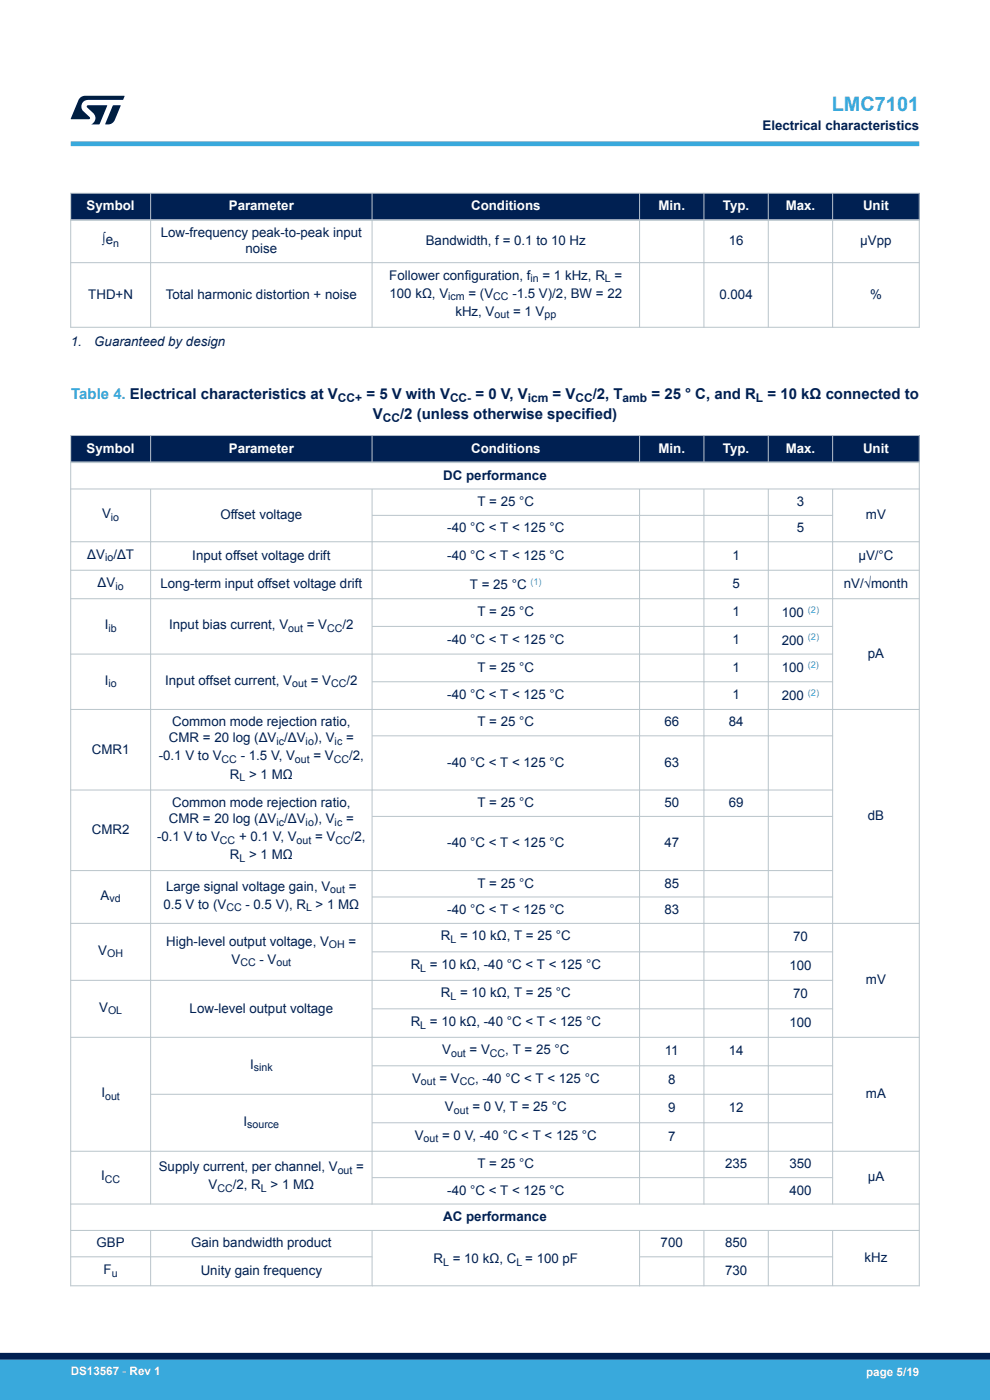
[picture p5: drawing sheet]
<svg xmlns="http://www.w3.org/2000/svg" width="210mm" height="297mm" viewBox="0 0 210 297" stroke-linecap="round" stroke-linejoin="round" font-family="sans-serif">
<defs><g id="words">
<text font-size="4.2" fill="#39a9dc" x="176.4" y="23.5">LMC7101</text>
<text font-size="3.2" fill="#39a9dc" x="15.1" y="84.7">Table 4. Electrical characteristics at V</text>
<g font-size="3.2" fill="#002052">
<text x="77.7" y="84.7">= 5 V with V</text>
<text x="79.1" y="89">V</text>
<text x="84.9" y="89">/2 (unless otherwise specified)</text>
<text x="100.9" y="84.7">= 0 V, V</text>
<text x="117.2" y="84.7">= V</text>
<text x="125.7" y="84.7">/2, T</text>
<text x="138.2" y="84.7">= 25 ° C, and R</text>
<text x="162.8" y="84.7">= 10 kΩ connected to</text>
</g>
<g font-size="2.8" fill="#002052">
<text x="161.7" y="27.5">Electrical characteristics</text>
<text x="21.7" y="51.8">∫e</text>
<text x="34.1" y="50.4">Low-frequency peak-to-peak input</text>
<text x="52.1" y="53.7">noise</text>
<text x="90.3" y="52">Bandwidth, f = 0.1 to 10 Hz</text>
<text x="154.6" y="52">16</text>
<text x="182.5" y="52">µVpp</text>
<text x="82.6" y="59.3">Follower configuration, f</text>
<text x="115.1" y="59.3">= 1 kHz, R</text>
<text x="130.4" y="59.3">=</text>
<text x="18.7" y="63.4">THD+N</text>
<text x="35.2" y="63.4">Total harmonic distortion + noise</text>
<text x="82.6" y="63.2">100 kΩ, V</text>
<text x="99.4" y="63.2">= (V</text>
<text x="108.7" y="63.2">-1.5 V)/2, BW = 22</text>
<text x="152.6" y="63.4">0.004</text>
<text x="184.6" y="63.4">%</text>
<text x="96.6" y="67">kHz, V</text>
<text x="108.8" y="67">= 1 V</text>
<text x="15" y="73.5">1.</text>
<text x="20" y="73.5">Guaranteed by design</text>
<text x="94" y="101.7">DC performance</text>
<text x="101.3" y="107.3">T = 25 °C</text>
<text x="169" y="107.3">3</text>
<text x="21.7" y="109.9">V</text>
<text x="46.8" y="110.1">Offset voltage</text>
<text x="94.9" y="112.9">-40 °C &lt; T &lt; 125 °C</text>
<text x="169" y="112.9">5</text>
<text x="183.7" y="110.1">mV</text>
<text x="18.5" y="118.5">ΔV /ΔT</text>
<text x="40.8" y="118.8">Input offset voltage drift</text>
<text x="94.9" y="118.8">-40 °C &lt; T &lt; 125 °C</text>
<text x="155.4" y="118.8">1</text>
<text x="182.1" y="118.8">µV/°C</text>
<text x="20.7" y="124.6">ΔV</text>
<text x="34.1" y="124.8">Long-term input offset voltage drift</text>
<text x="99.7" y="124.9">T = 25 °C</text>
<text x="155.4" y="124.8">5</text>
<text x="179" y="124.8">nV/√month</text>
<text x="101.3" y="130.8">T = 25 °C</text>
<text x="155.4" y="130.8">1</text>
<text x="165.8" y="130.9">100</text>
<text x="22.2" y="133.5">I</text>
<text x="35.9" y="133.5">Input bias current, V</text>
<text x="65.1" y="133.5">= V</text>
<text x="72.6" y="133.5">/2</text>
<text x="94.9" y="136.6">-40 °C &lt; T &lt; 125 °C</text>
<text x="155.4" y="136.6">1</text>
<text x="165.8" y="136.8">200</text>
<text x="101.3" y="142.5">T = 25 °C</text>
<text x="155.4" y="142.5">1</text>
<text x="165.8" y="142.6">100</text>
<text x="184.1" y="139.6">pA</text>
<text x="22.2" y="145.2">I</text>
<text x="35" y="145.2">Input offset current, V</text>
<text x="65.9" y="145.2">= V</text>
<text x="73.5" y="145.2">/2</text>
<text x="94.9" y="148.4">-40 °C &lt; T &lt; 125 °C</text>
<text x="155.4" y="148.4">1</text>
<text x="165.8" y="148.5">200</text>
<text x="36.5" y="154.1">Common mode rejection ratio,</text>
<text x="101.3" y="154.1">T = 25 °C</text>
<text x="140.9" y="154.1">66</text>
<text x="154.6" y="154.1">84</text>
<text x="19.5" y="159.9">CMR1</text>
<text x="33.7" y="161.3">-0.1 V to V</text>
<text x="35.8" y="157.5">CMR = 20 log (ΔV /ΔV ), V</text>
<text x="51.1" y="161.3">- 1.5 V, V</text>
<text x="66.5" y="161.3">= V</text>
<text x="73.4" y="157.5">=</text>
<text x="74.1" y="161.3">/2,</text>
<text x="48.8" y="165.2">R</text>
<text x="52.9" y="165.2">&gt; 1 MΩ</text>
<text x="94.9" y="162.7">-40 °C &lt; T &lt; 125 °C</text>
<text x="140.9" y="162.7">63</text>
<text x="36.5" y="171.2">Common mode rejection ratio,</text>
<text x="101.3" y="171.2">T = 25 °C</text>
<text x="140.9" y="171.2">50</text>
<text x="154.6" y="171.2">69</text>
<text x="19.5" y="177">CMR2</text>
<text x="33.3" y="178.4">-0.1 V to V</text>
<text x="35.8" y="174.6">CMR = 20 log (ΔV /ΔV ), V</text>
<text x="50.7" y="178.4">+ 0.1 V, V</text>
<text x="66.8" y="178.4">= V</text>
<text x="73.4" y="174.6">=</text>
<text x="74.4" y="178.4">/2,</text>
<text x="94.9" y="179.8">-40 °C &lt; T &lt; 125 °C</text>
<text x="140.9" y="179.8">47</text>
<text x="184.1" y="174">dB</text>
<text x="48.8" y="182.3">R</text>
<text x="52.9" y="182.3">&gt; 1 MΩ</text>
<text x="21.3" y="190.9">A</text>
<text x="35.2" y="189">Large signal voltage gain, V</text>
<text x="74" y="189">=</text>
<text x="101.3" y="188.3">T = 25 °C</text>
<text x="140.9" y="188.3">85</text>
<text x="34.7" y="192.8">0.5 V to (V</text>
<text x="52.1" y="192.8">- 0.5 V), R</text>
<text x="67" y="192.8">&gt; 1 MΩ</text>
<text x="94.9" y="193.9">-40 °C &lt; T &lt; 125 °C</text>
<text x="140.9" y="193.9">83</text>
<text x="20.8" y="202.5">V</text>
<text x="35.3" y="200.6">High-level output voltage, V</text>
<text x="74" y="200.6">=</text>
<text x="93.5" y="199.5">R</text>
<text x="97.6" y="199.5">= 10 kΩ, T = 25 °C</text>
<text x="168.2" y="199.7">70</text>
<text x="49.1" y="204.4">V</text>
<text x="55" y="204.4">- V</text>
<text x="87.1" y="205.5">R</text>
<text x="91.2" y="205.5">= 10 kΩ, -40 °C &lt; T &lt; 125 °C</text>
<text x="167.4" y="205.8">100</text>
<text x="183.7" y="208.8">mV</text>
<text x="21" y="214.6">V</text>
<text x="40.2" y="214.8">Low-level output voltage</text>
<text x="93.5" y="211.6">R</text>
<text x="97.6" y="211.6">= 10 kΩ, T = 25 °C</text>
<text x="168.2" y="211.8">70</text>
<text x="87.1" y="217.6">R</text>
<text x="91.2" y="217.6">= 10 kΩ, -40 °C &lt; T &lt; 125 °C</text>
<text x="167.4" y="217.9">100</text>
<text x="53" y="226.7">I</text>
<text x="93.8" y="223.7">V</text>
<text x="99.6" y="223.7">= V</text>
<text x="107.2" y="223.7">, T = 25 °C</text>
<text x="141" y="223.9">11</text>
<text x="154.6" y="223.9">14</text>
<text x="21.5" y="232.7">I</text>
<text x="87.4" y="229.7">V</text>
<text x="93.2" y="229.7">= V</text>
<text x="100.8" y="229.7">, -40 °C &lt; T &lt; 125 °C</text>
<text x="141.7" y="229.9">8</text>
<text x="183.7" y="233">mA</text>
<text x="51.7" y="238.8">I</text>
<text x="94.4" y="235.8">V</text>
<text x="100.2" y="235.8">= 0 V, T = 25 °C</text>
<text x="141.7" y="236">9</text>
<text x="154.6" y="236">12</text>
<text x="88" y="241.8">V</text>
<text x="93.8" y="241.8">= 0 V, -40 °C &lt; T &lt; 125 °C</text>
<text x="141.7" y="242">7</text>
<text x="21.5" y="250.4">I</text>
<text x="33.7" y="248.5">Supply current, per channel, V</text>
<text x="75.6" y="248.5">=</text>
<text x="101.3" y="247.8">T = 25 °C</text>
<text x="153.8" y="247.8">235</text>
<text x="167.4" y="247.8">350</text>
<text x="184.1" y="250.6">μA</text>
<text x="44.2" y="252.3">V</text>
<text x="49.4" y="252.3">/2, R</text>
<text x="57.4" y="252.3">&gt; 1 MΩ</text>
<text x="94.9" y="253.4">-40 °C &lt; T &lt; 125 °C</text>
<text x="167.4" y="253.4">400</text>
<text x="94" y="259">AC performance</text>
<text x="20.5" y="264.6">GBP</text>
<text x="40.5" y="264.6">Gain bandwidth product</text>
<text x="92" y="268">R</text>
<text x="96" y="268">= 10 kΩ, C = 100 pF</text>
<text x="140.1" y="264.6">700</text>
<text x="153.8" y="264.6">850</text>
<text x="183.4" y="267.7">kHz</text>
<text x="22" y="270.2">F</text>
<text x="42.6" y="270.5">Unity gain frequency</text>
<text x="153.8" y="270.5">730</text>
</g>
<g font-size="2.8" fill="#fff">
<text x="18.4" y="44.6">Symbol</text>
<text x="48.5" y="44.6">Parameter</text>
<text x="99.9" y="44.6">Conditions</text>
<text x="139.7" y="44.6">Min.</text>
<text x="153.3" y="44.6">Typ.</text>
<text x="166.7" y="44.6">Max.</text>
<text x="183.1" y="44.6">Unit</text>
<text x="18.4" y="96">Symbol</text>
<text x="48.5" y="96">Parameter</text>
<text x="99.9" y="96">Conditions</text>
<text x="139.7" y="96">Min.</text>
<text x="153.3" y="96">Typ.</text>
<text x="166.7" y="96">Max.</text>
<text x="183.1" y="96">Unit</text>
</g>
<g font-size="2.5" fill="#002052">
<text x="71.7" y="85.4">CC+</text>
<text x="81.2" y="89.6">CC</text>
<text x="95.5" y="85.4">CC-</text>
<text x="111.9" y="85.4">icm</text>
<text x="122.1" y="85.4">CC</text>
<text x="132.1" y="85.4">amb</text>
<text x="160.4" y="85.4">L</text>
</g>
<g font-size="2.5" fill="#fff">
<text x="15" y="291.6">DS13567 - Rev 1</text>
<text x="183.7" y="291.9">page 5/19</text>
</g>
<g font-size="2.3" fill="#002052">
<text x="24" y="52.4">n</text>
<text x="112.5" y="59.9">in</text>
<text x="128.3" y="59.9">L</text>
<text x="95.1" y="63.7">icm</text>
<text x="104.6" y="63.7">CC</text>
<text x="104.9" y="67.6">out</text>
<text x="115.5" y="67.6">pp</text>
<text x="23.5" y="110.5">io</text>
<text x="22.3" y="119.1">io</text>
<text x="24.5" y="125.2">io</text>
<text x="23" y="134">ib</text>
<text x="61.1" y="134">out</text>
<text x="69.4" y="134">CC</text>
<text x="23" y="145.8">io</text>
<text x="62" y="145.8">out</text>
<text x="70.2" y="145.8">CC</text>
<text x="47" y="161.9">CC</text>
<text x="58.7" y="158.1">ic</text>
<text x="62.6" y="161.9">out</text>
<text x="64.8" y="158.1">io</text>
<text x="70.8" y="161.9">CC</text>
<text x="71" y="158.1">ic</text>
<text x="50.8" y="165.7">L</text>
<text x="46.7" y="179">CC</text>
<text x="58.7" y="175.2">ic</text>
<text x="62.9" y="179">out</text>
<text x="64.8" y="175.2">io</text>
<text x="71" y="175.2">ic</text>
<text x="71.2" y="179">CC</text>
<text x="50.8" y="182.8">L</text>
<text x="23.2" y="191.4">vd</text>
<text x="70.1" y="189.5">out</text>
<text x="48" y="193.4">CC</text>
<text x="64.9" y="193.4">L</text>
<text x="22.7" y="203.1">OH</text>
<text x="69.8" y="201.2">OH</text>
<text x="95.6" y="200.1">L</text>
<text x="51" y="205">CC</text>
<text x="58.6" y="205">out</text>
<text x="89.2" y="206.1">L</text>
<text x="22.9" y="215.2">OL</text>
<text x="95.6" y="212.1">L</text>
<text x="89.1" y="218.2">L</text>
<text x="53.8" y="227.3">sink</text>
<text x="95.7" y="224.2">out</text>
<text x="103.9" y="224.2">CC</text>
<text x="22.3" y="233.3">out</text>
<text x="89.3" y="230.3">out</text>
<text x="97.5" y="230.3">CC</text>
<text x="52.4" y="239.3">source</text>
<text x="96.3" y="236.3">out</text>
<text x="89.9" y="242.4">out</text>
<text x="22.2" y="251">CC</text>
<text x="71.6" y="249.1">out</text>
<text x="46.1" y="252.9">CC</text>
<text x="55.3" y="252.9">L</text>
<text x="94" y="268.6">L</text>
<text x="109.5" y="268.6">L</text>
<text x="23.7" y="270.8">u</text>
</g>
<g font-size="2" fill="#39a9dc">
<text x="112.5" y="124">(1)</text>
<text x="171.3" y="130">(2)</text>
<text x="171.3" y="135.8">(2)</text>
<text x="171.3" y="141.7">(2)</text>
<text x="171.3" y="147.6">(2)</text>
</g>
</g></defs>
<g fill="#002052">
<path d="M15 41h180v5.7h-180z" fill-rule="evenodd"/>
<path d="M15 41h180v5.7h-180z" fill-rule="evenodd"/>
</g>
<path d="M14.9 41h180.2M14.9 55.7h180.2M15 40.9v28.6M32 40.9v28.6M78.9 40.9v28.6M135.7 40.9v28.6M149.3 40.9v28.6M163 40.9v28.6M176.6 40.9v28.6M195 40.9v28.6M14.9 69.4h180.2" fill="none" stroke="#b9c4ca" stroke-width=".21"/>
<path d="M14.9 46.7h180.2" fill="none" stroke="#b9c4ca" stroke-width=".35"/>
<g fill="#002052">
<path d="M15 92.4h180v5.7h-180z" fill-rule="evenodd"/>
<path d="M15 92.4h180v5.7h-180z" fill-rule="evenodd"/>
</g>
<g fill="none" stroke="#b9c4ca" stroke-width=".21">
<path d="M14.9 92.4h180.2M15 92.3v180.6M32 92.3v5.9M78.9 92.3v5.9M135.7 92.3v5.9M149.3 92.3v5.9M163 92.3v5.9M176.6 92.3v5.9M195 92.3v180.6M14.9 103.7h180.2M14.9 114.9h180.2M32 103.7v151.8"/>
<path d="M78.9 109.3h97.8M78.9 103.7v151.8M135.7 103.7v151.8M149.3 103.7v151.8M163 103.7v151.8M176.6 103.7v151.8M14.9 121h180.2M14.9 127h180.2M14.9 138.8h161.8M78.9 132.9h97.8M78.9 144.6h97.8M78.9 156.1h97.8"/>
<path d="M195.1 150.5h-180.2M14.9 167.6h161.8M78.9 173.2h97.8M14.9 184.7h161.8M78.9 190.3h97.8M195.1 195.9h-180.2M78.9 201.9h97.8M78.9 214h97.8M176.7 208h-161.8M14.9 220.1h180.2M32 232.1h144.7M78.9 226.1h97.8"/>
<path d="M78.9 238.2h97.8M14.9 244.2h180.2M14.9 255.4h180.2M78.9 249.8h97.8M14.9 261h180.2M14.9 266.6h64.1M32 261v11.9M78.9 261v11.9M135.7 261v11.9M135.7 266.6h41M149.3 261v11.9M163 261v11.9"/>
<path d="M176.6 261v11.9M195.1 272.8h-180.2"/>
</g>
<path d="M14.9 98.1h180.2" fill="none" stroke="#b9c4ca" stroke-width=".35"/>
<path d="M15 30.5h180" fill="none" stroke="#39a9dc" stroke-width="1"/>
<g fill="#001e41">
<path d="M17.1 20.7l.9-.4 8.4 .1-.3 .8h-7.4a1.4 1.4 0 0 0-1.3 .8 1.4 1.4 0 0 0 .2 1.5l1.4 1.3v.4l-4 .1 1.6-4.1z"/>
<path d="M24 22.4h1.6l-1.3 3.1a1.54 1.54 0 0 1-1.4 .9l-.6-.1z"/>
<path d="M18.5 22.4h4.2l-1.6 4h-1.7a1.48 1.48 0 0 0 .4-2.4l-1.3-1.2z"/>
</g>
<g fill="#39a9dc">
<path d="M0 288.4h210v8.6h-210z" fill-rule="evenodd"/>
<path d="M-.1 288.4h210.2v4.4h-210.2z" fill-rule="evenodd"/>
</g>
<path d="M0 287.7h210" fill="none" stroke="#002052" stroke-width="1.4"/>
<use href="#words"/>
</svg>
